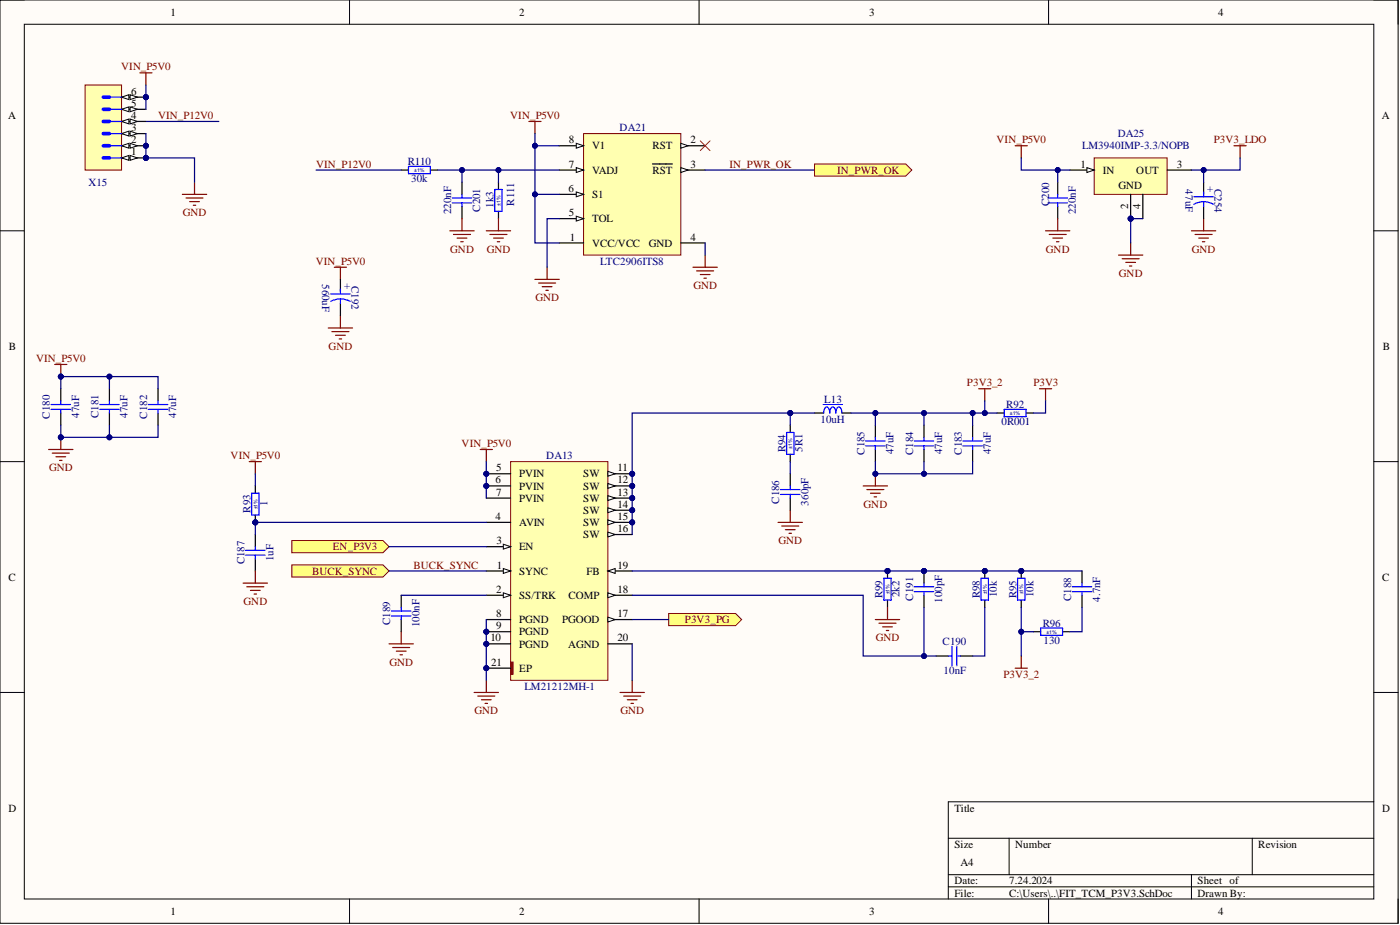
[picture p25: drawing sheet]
<svg xmlns="http://www.w3.org/2000/svg" width="292mm" height="193mm" viewBox="0 0 292 193" stroke-linecap="round" stroke-linejoin="round" font-family="sans-serif">
<defs><g id="words">
<g font-size="2.3">
<text x="35.6" y="3.3">1</text>
<text x="108.3" y="3.3">2</text>
<text x="181.4" y="3.3">3</text>
<text x="254.2" y="3.3">4</text>
<text x="27.4" y="22.3">5</text>
<text x="27.4" y="19.8">6</text>
<text x="1.7" y="24.8">A</text>
<text x="27.4" y="29.9">2</text>
<text x="27.4" y="27.4">3</text>
<text x="27.4" y="24.8">4</text>
<text x="118.7" y="29.9">8</text>
<text x="144.1" y="29.9">2</text>
<text x="288.3" y="24.8">A</text>
<text x="27.4" y="32.4">1</text>
<text x="118.7" y="35">7</text>
<text x="123.5" y="31.2">V1</text>
<text x="136.1" y="31.2">RST</text>
<text x="144.1" y="35">3</text>
<text x="225.4" y="35">1</text>
<text x="245.5" y="35">3</text>
<text x="118.6" y="40">6</text>
<text x="123.5" y="41.3">S1</text>
<text x="123.5" y="36.2">VADJ</text>
<text x="136.1" y="36.2">RST</text>
<text x="230.1" y="36.2">IN</text>
<text x="233.4" y="39.5">GND</text>
<text x="237.1" y="36.2">OUT</text>
<text x="118.7" y="45.1">5</text>
<text x="123.5" y="46.4">TOL</text>
<text x="235.4" y="43.6" transform="rotate(-90 235.4 43.6)">2</text>
<text x="237.9" y="43.7" transform="rotate(-90 237.9 43.7)">4</text>
<text x="118.9" y="50.2">1</text>
<text x="123.5" y="51.4">VCC/VCC</text>
<text x="135.4" y="51.4">GND</text>
<text x="144.1" y="50.2">4</text>
<text x="1.9" y="73">B</text>
<text x="288.5" y="73">B</text>
<text x="103.4" y="100.9">6</text>
<text x="103.5" y="98.3">5</text>
<text x="108.3" y="99.6">PVIN</text>
<text x="121.7" y="99.6">SW</text>
<text x="128.9" y="100.9">12</text>
<text x="128.9" y="98.3">11</text>
<text x="103.5" y="103.4">7</text>
<text x="108.3" y="102.1">PVIN</text>
<text x="108.3" y="104.7">PVIN</text>
<text x="121.7" y="102.1">SW</text>
<text x="121.7" y="104.7">SW</text>
<text x="121.7" y="107.2">SW</text>
<text x="128.9" y="103.4">13</text>
<text x="128.9" y="105.9">14</text>
<text x="103.4" y="108.5">4</text>
<text x="103.6" y="113.5">3</text>
<text x="108.3" y="109.7">AVIN</text>
<text x="121.7" y="109.7">SW</text>
<text x="121.7" y="112.3">SW</text>
<text x="128.9" y="108.5">15</text>
<text x="128.9" y="111">16</text>
<text x="103.7" y="118.6">1</text>
<text x="108.3" y="114.8">EN</text>
<text x="108.3" y="119.9">SYNC</text>
<text x="122.3" y="119.9">FB</text>
<text x="128.9" y="118.6">19</text>
<text x="1.8" y="121.1">C</text>
<text x="103.5" y="123.7">2</text>
<text x="108.3" y="124.9">SS/TRK</text>
<text x="118.6" y="124.9">COMP</text>
<text x="128.9" y="123.7">18</text>
<text x="288.4" y="121.1">C</text>
<text x="103.5" y="131.3">9</text>
<text x="103.5" y="128.7">8</text>
<text x="108.3" y="130">PGND</text>
<text x="117.3" y="130">PGOOD</text>
<text x="128.9" y="128.7">17</text>
<text x="102.3" y="133.8">10</text>
<text x="108.3" y="132.5">PGND</text>
<text x="108.3" y="135.1">PGND</text>
<text x="118.5" y="135.1">AGND</text>
<text x="128.9" y="133.8">20</text>
<text x="102.5" y="138.9">21</text>
<text x="108.3" y="140.1">EP</text>
<text x="1.8" y="169.3">D</text>
<text x="199.1" y="169.3">Title</text>
<text x="288.4" y="169.3">D</text>
<text x="199.1" y="176.9">Size</text>
<text x="211.8" y="176.9">Number</text>
<text x="262.5" y="176.9">Revision</text>
<text x="199.1" y="184.5">Date:</text>
<text x="200.4" y="180.7">A4</text>
<text x="210.5" y="184.5">7.24.2024</text>
<text x="249.9" y="184.5">Sheet of</text>
<text x="35.6" y="190.8">1</text>
<text x="108.3" y="190.8">2</text>
<text x="181.4" y="190.8">3</text>
<text x="199.1" y="187">File:</text>
<text x="210.5" y="187">C:\Users\..\FIT_TCM_P3V3.SchDoc</text>
<text x="249.9" y="187">Drawn By:</text>
<text x="254.2" y="190.8">4</text>
</g>
<g font-size="2.3" fill="#800000">
<text x="25.3" y="14.7">VIN_P5V0</text>
<text x="33" y="24.8">VIN_P12V0</text>
<text x="106.5" y="24.8">VIN_P5V0</text>
<text x="207.9" y="29.9">VIN_P5V0</text>
<text x="253.2" y="29.9">P3V3_LDO</text>
<text x="66" y="35">VIN_P12V0</text>
<text x="152.2" y="35">IN_PWR_OK</text>
<text x="174.7" y="36.2">IN_PWR_OK</text>
<text x="38.1" y="45.1">GND</text>
<text x="93.9" y="52.7">GND</text>
<text x="101.5" y="52.7">GND</text>
<text x="218.2" y="52.7">GND</text>
<text x="248.7" y="52.7">GND</text>
<text x="65.9" y="55.2">VIN_P5V0</text>
<text x="233.5" y="57.8">GND</text>
<text x="111.7" y="62.8">GND</text>
<text x="144.7" y="60.3">GND</text>
<text x="7.5" y="75.5">VIN_P5V0</text>
<text x="68.6" y="73">GND</text>
<text x="201.7" y="80.6">P3V3_2</text>
<text x="215.6" y="80.6">P3V3</text>
<text x="48.1" y="95.8">VIN_P5V0</text>
<text x="96.3" y="93.3">VIN_P5V0</text>
<text x="10.2" y="98.3">GND</text>
<text x="180.2" y="105.9">GND</text>
<text x="162.4" y="113.5">GND</text>
<text x="65.1" y="119.9">BUCK_SYNC</text>
<text x="69.4" y="114.8">EN_P3V3</text>
<text x="86.2" y="118.6">BUCK_SYNC</text>
<text x="50.8" y="126.2">GND</text>
<text x="142.9" y="130">P3V3_PG</text>
<text x="182.7" y="133.8">GND</text>
<text x="81.3" y="138.9">GND</text>
<text x="209.4" y="141.4">P3V3_2</text>
<text x="99" y="149">GND</text>
<text x="129.5" y="149">GND</text>
</g>
<g font-size="2.3" fill="#000080">
<text x="129.3" y="27.4">DA21</text>
<text x="233.2" y="28.6">DA25</text>
<text x="85.1" y="34.5">R110</text>
<text x="225.8" y="31.2">LM3940IMP-3.3/NOPB</text>
<text x="18.4" y="38.8">X15</text>
<text x="85.8" y="38">30k</text>
<text x="247.3" y="39.5" transform="rotate(90 247.3 39.5)">47uF</text>
<text x="251.9" y="40">+</text>
<text x="253.4" y="39.4" transform="rotate(90 253.4 39.4)">C254</text>
<text x="94.1" y="44.7" transform="rotate(-90 94.1 44.7)">220nF</text>
<text x="100.2" y="44.2" transform="rotate(-90 100.2 44.2)">C201</text>
<text x="103" y="43.4" transform="rotate(-90 103 43.4)">1k3</text>
<text x="107.3" y="42.9" transform="rotate(-90 107.3 42.9)">R111</text>
<text x="218.9" y="43" transform="rotate(-90 218.9 43)">C200</text>
<text x="224.5" y="44.7" transform="rotate(-90 224.5 44.7)">220nF</text>
<text x="67.2" y="59.2" transform="rotate(90 67.2 59.2)">560uF</text>
<text x="73.3" y="59.6" transform="rotate(90 73.3 59.6)">C192</text>
<text x="125.2" y="55.2">LTC2906ITS8</text>
<text x="71.8" y="60.3">+</text>
<text x="10.4" y="87.3" transform="rotate(-90 10.4 87.3)">C180</text>
<text x="16.5" y="87.2" transform="rotate(-90 16.5 87.2)">47uF</text>
<text x="20.5" y="87.3" transform="rotate(-90 20.5 87.3)">C181</text>
<text x="26.6" y="87.2" transform="rotate(-90 26.6 87.2)">47uF</text>
<text x="30.7" y="87.3" transform="rotate(-90 30.7 87.3)">C182</text>
<text x="36.8" y="87.2" transform="rotate(-90 36.8 87.2)">47uF</text>
<text x="171.2" y="88.2">10uH</text>
<text x="172" y="84.1">L13</text>
<text x="208.9" y="88.7">0R001</text>
<text x="209.9" y="85.2">R92</text>
<text x="114" y="95.8">DA13</text>
<text x="163.9" y="94.4" transform="rotate(-90 163.9 94.4)">R94</text>
<text x="167.4" y="94.3" transform="rotate(-90 167.4 94.3)">5R1</text>
<text x="180.4" y="94.9" transform="rotate(-90 180.4 94.9)">C185</text>
<text x="186.4" y="94.8" transform="rotate(-90 186.4 94.8)">47uF</text>
<text x="190.5" y="95" transform="rotate(-90 190.5 95)">C184</text>
<text x="196.6" y="94.8" transform="rotate(-90 196.6 94.8)">47uF</text>
<text x="200.6" y="94.9" transform="rotate(-90 200.6 94.9)">C183</text>
<text x="206.7" y="94.8" transform="rotate(-90 206.7 94.8)">47uF</text>
<text x="52.3" y="106.9" transform="rotate(-90 52.3 106.9)">R93</text>
<text x="55.8" y="105.6" transform="rotate(-90 55.8 105.6)">1</text>
<text x="162.6" y="105.1" transform="rotate(-90 162.6 105.1)">C186</text>
<text x="168.7" y="105.5" transform="rotate(-90 168.7 105.5)">360pF</text>
<text x="51" y="117.8" transform="rotate(-90 51 117.8)">C187</text>
<text x="57.1" y="117.1" transform="rotate(-90 57.1 117.1)">1uF</text>
<text x="184.2" y="124.8" transform="rotate(-90 184.2 124.8)">R99</text>
<text x="187.7" y="124.6" transform="rotate(-90 187.7 124.6)">2k2</text>
<text x="190.5" y="125.3" transform="rotate(-90 190.5 125.3)">C191</text>
<text x="196.6" y="125.8" transform="rotate(-90 196.6 125.8)">100pF</text>
<text x="204.5" y="124.8" transform="rotate(-90 204.5 124.8)">R98</text>
<text x="208" y="124.6" transform="rotate(-90 208 124.6)">10k</text>
<text x="212.1" y="124.8" transform="rotate(-90 212.1 124.8)">R95</text>
<text x="215.6" y="124.6" transform="rotate(-90 215.6 124.6)">10k</text>
<text x="223.5" y="125.4" transform="rotate(-90 223.5 125.4)">C188</text>
<text x="229.6" y="125.5" transform="rotate(-90 229.6 125.5)">4.7nF</text>
<text x="81.4" y="130.4" transform="rotate(-90 81.4 130.4)">C189</text>
<text x="87.5" y="130.9" transform="rotate(-90 87.5 130.9)">100nF</text>
<text x="217.6" y="130.8">R96</text>
<text x="196.7" y="134.6">C190</text>
<text x="217.7" y="134.3">130</text>
<text x="109.4" y="144">LM21212MH-1</text>
<text x="196.8" y="140.7">10nF</text>
</g>
<g font-size="1.1" fill="#000080">
<text x="86.4" y="35.9">±1%</text>
<text x="104.4" y="42.9" transform="rotate(-90 104.4 42.9)">±1%</text>
<text x="210.7" y="86.6">±1%</text>
<text x="165.3" y="93.6" transform="rotate(-90 165.3 93.6)">±1%</text>
<text x="53.7" y="106.3" transform="rotate(-90 53.7 106.3)">±1%</text>
<text x="185.6" y="124" transform="rotate(-90 185.6 124)">±1%</text>
<text x="205.9" y="124" transform="rotate(-90 205.9 124)">±1%</text>
<text x="213.5" y="124" transform="rotate(-90 213.5 124)">±1%</text>
<text x="218.3" y="132.2">±1%</text>
</g>
</g></defs>
<path d="M0 0h291.7v192.6h-291.7z" fill-rule="evenodd" fill="#fffcf8"/>
<path d="M0 0h291.7v192.6h-291.7z" fill="none" stroke="#000" stroke-width=".21"/>
<path d="M5.1 5.1h281.5v182.4h-281.5z" fill-rule="evenodd" fill="#fffcf8"/>
<g fill="none" stroke="#000" stroke-width=".21">
<path d="M0 0h5.1M72.9 0v5.1M145.9 0v5.1M218.8 0v5.1M286.6 0h5.1v5.1M5.1 5.1h281.5v182.4h-281.5zM0 48.1h5.1M286.6 48.1h5.1M0 96.3h5.1M286.6 96.3h5.1M0 144.5h5.1M286.6 144.5h5.1"/>
<path d="M197.9 174.9h88.7M210.5 174.9v7.6M261.3 174.9v7.6M286.6 167.3h-88.7v20.2M72.9 187.5v5.1M145.9 187.5v5.1M197.9 182.5h88.7M197.9 185h88.7M218.8 187.5v5.1M248.6 182.5v5M291.7 187.5v5.1"/>
</g>
<path d="M96.4 38v2.5M220.7 38v2.5M96.4 43.1v2.5M220.7 43.1v2.5M53.3 111.5v2.5M53.3 116.6v2.5" fill="none" stroke="#000" stroke-width=".25"/>
<path d="M94.4 41.3h4M94.4 42.3h4M96.4 40.5v.8M96.4 42.3v.8M218.7 41.3h4M218.7 42.3h4M220.7 40.5v.8M220.7 42.3v.8M51.2 114.8h4.1M51.2 115.8h4.1M53.3 114v.8M53.3 115.8v.8" fill="none" stroke="#00f" stroke-width=".25"/>
<circle cx="192.8" cy="119.1" r=".51" fill="#000080"/>
<circle cx="192.8" cy="119.1" r=".51" fill="none" stroke="#000080" stroke-width=".21"/>
<path d="M192.8 119.1v2.5M192.8 124.2v2.5" fill="none" stroke="#000" stroke-width=".25"/>
<circle cx="192.8" cy="119.1" r=".51" fill="#000080"/>
<circle cx="192.8" cy="119.1" r=".51" fill="none" stroke="#000080" stroke-width=".21"/>
<g fill="none" stroke="#00f" stroke-width=".25">
<path d="M10.7 84.4h4M10.7 85.4h4M12.7 83.6v.8M12.7 85.4v.8M20.8 84.4h4.1M20.8 85.4h4.1M22.8 83.6v.8M22.8 85.4v.8M30.9 84.4h4.1M30.9 85.4h4.1M33 83.6v.8M33 85.4v.8"/>
<path d="M180.6 92h4.1M180.6 93h4.1M182.6 91.2v.8M182.6 93v.8M190.8 92h4M190.8 93h4M192.8 91.2v.8M192.8 93v.8M200.9 92h4.1M200.9 93h4.1M202.9 91.2v.8M202.9 93v.8"/>
<path d="M81.7 127.5h4M81.7 128.5h4M83.7 126.7v.8M83.7 128.5v.8M190.8 122.4h4M190.8 123.4h4M192.8 121.6v.8M192.8 123.4v.8M197.9 136.9h.7M198.6 134.8v4.1M199.6 134.8v4.1M199.6 136.9h.8"/>
</g>
<g fill="none" stroke="#000" stroke-width=".25">
<path d="M12.7 81.1v2.5M12.7 86.2v2.5M22.8 81.1v2.5M22.8 86.2v2.5M33 81.1v2.5M33 86.2v2.5M182.6 88.7v2.5M182.6 93.8v2.5M192.8 88.7v2.5M192.8 93.8v2.5M202.9 88.7v2.5M202.9 93.8v2.5"/>
<path d="M83.7 124.2v2.5M83.7 129.3v2.5M195.3 136.9h2.6M200.4 136.9h2.5"/>
</g>
<circle cx="235.9" cy="45.6" r=".51" fill="#000080"/>
<circle cx="235.9" cy="45.6" r=".51" fill="none" stroke="#000080" stroke-width=".21"/>
<path d="M228.3 32.9h15.2v7.6h-15.2z" fill-rule="evenodd" fill="#ffffb0"/>
<path d="M228.3 32.9h15.2v7.6h-15.2z" fill="none" stroke="#800000" stroke-width=".21"/>
<path d="M223.2 35.5h5.1" fill="none" stroke="#000" stroke-width=".25"/>
<path d="M226.8 35l1.5 .5-1.5 .5z" fill="#f8fcff"/>
<path d="M226.8 35l1.5 .5-1.5 .5z" fill="none" stroke="#000" stroke-width=".21"/>
<path d="M235.9 40.5v5.1" fill="none" stroke="#000" stroke-width=".25"/>
<circle cx="235.9" cy="45.6" r=".51" fill="#000080"/>
<circle cx="235.9" cy="45.6" r=".51" fill="none" stroke="#000080" stroke-width=".21"/>
<path d="M104 38v1.5M243.5 35.5h5.1M104 44.1v1.5M238.4 40.5v5.1" fill="none" stroke="#000" stroke-width=".25"/>
<path d="M103.2 39.5h1.6v4.6h-1.6z" fill="none" stroke="#00f" stroke-width=".25"/>
<circle cx="213.1" cy="119.1" r=".51" fill="#000080"/>
<circle cx="213.1" cy="119.1" r=".51" fill="none" stroke="#000080" stroke-width=".21"/>
<path d="M213.1 119.1v1.5M213.1 125.2v1.5" fill="none" stroke="#000" stroke-width=".25"/>
<circle cx="213.1" cy="119.1" r=".51" fill="#000080"/>
<circle cx="213.1" cy="119.1" r=".51" fill="none" stroke="#000080" stroke-width=".21"/>
<path d="M212.3 120.6h1.5v4.6h-1.5z" fill="none" stroke="#00f" stroke-width=".25"/>
<circle cx="205.5" cy="119.1" r=".51" fill="#000080"/>
<circle cx="205.5" cy="119.1" r=".51" fill="none" stroke="#000080" stroke-width=".21"/>
<path d="M205.5 119.1v1.5M205.5 125.2v1.5" fill="none" stroke="#000" stroke-width=".25"/>
<circle cx="205.5" cy="119.1" r=".51" fill="#000080"/>
<circle cx="205.5" cy="119.1" r=".51" fill="none" stroke="#000080" stroke-width=".21"/>
<path d="M204.7 120.6h1.5v4.6h-1.5zM217.1 131h4.6v1.5h-4.6z" fill="none" stroke="#00f" stroke-width=".25"/>
<path d="M215.6 131.8h1.5M221.7 131.8h1.5" fill="none" stroke="#000" stroke-width=".25"/>
<circle cx="185.2" cy="119.1" r=".51" fill="#000080"/>
<circle cx="185.2" cy="119.1" r=".51" fill="none" stroke="#000080" stroke-width=".21"/>
<path d="M185.2 119.1v1.5M185.2 125.2v1.5" fill="none" stroke="#000" stroke-width=".25"/>
<circle cx="185.2" cy="119.1" r=".51" fill="#000080"/>
<circle cx="185.2" cy="119.1" r=".51" fill="none" stroke="#000080" stroke-width=".21"/>
<path d="M85.2 34.7h4.6v1.5h-4.6zM209.5 85.4h4.6v1.5h-4.6zM184.4 120.6h1.5v4.6h-1.5zM223.7 122.4h4.1M223.7 123.4h4.1M225.8 121.6v.8M225.8 123.4v.8" fill="none" stroke="#00f" stroke-width=".25"/>
<path d="M83.7 35.5h1.5M89.8 35.5h1.5M208 86.2h1.5M214.1 86.2h1.5M225.8 119.1v2.5M225.8 124.2v2.5" fill="none" stroke="#000" stroke-width=".25"/>
<g fill="none" stroke="#800000" stroke-width=".25">
<path d="M29.2 15.2h2.5M30.4 15.2v2.5M40.6 38v2.5M211.8 30.4h2.5M213.1 30.4v2.5M257.5 30.4h2.5M258.7 30.4v2.5M38 40.5h5.1M38.8 41.3h3.6M39.6 42.1h2M40.3 42.8h.5M69.8 55.8h2.5"/>
<path d="M71 55.8v2.5M93.9 48.1h5M94.6 48.9h3.6M95.4 49.7h2M96.1 50.4h.5M96.4 45.6v2.5M101.5 48.1h5M102.2 48.9h3.6M103 49.7h2M103.7 50.4h.6M104 45.6v2.5M218.1 48.1h5.1"/>
<path d="M218.9 48.9h3.6M219.7 49.7h2M220.4 50.4h.5M220.7 45.6v2.5M233.4 53.2h5M234.1 54h3.6M234.9 54.7h2M235.7 55.5h.5M235.9 50.7v2.5M248.6 48.1h5.1M249.3 48.9h3.6M250.1 49.7h2"/>
<path d="M250.9 50.4h.5M251.1 45.6v2.5M11.4 76h2.6M12.7 76v2.6M68.5 68.4h5.1M69.2 69.2h3.6M70 69.9h2M70.8 70.7h.5M71 65.9v2.5M52 96.3h2.5M53.3 96.3v2.5M53.3 119.1v2.5"/>
<path d="M50.7 121.6h5.1M51.5 122.4h3.5M52.3 123.2h2M53 123.9h.5M81.2 134.3h5M81.9 135.1h3.6M82.7 135.8h2M83.5 136.6h.5M83.7 131.8v2.5"/>
</g>
<circle cx="12.7" cy="78.6" r=".51" fill="#000080"/>
<circle cx="12.7" cy="78.6" r=".51" fill="none" stroke="#000080" stroke-width=".21"/>
<path d="M10.1 93.8h5.1M10.9 94.5h3.6M11.7 95.3h2M12.4 96h.5M12.7 91.2v2.6" fill="none" stroke="#800000" stroke-width=".25"/>
<circle cx="12.7" cy="91.2" r=".51" fill="#000080"/>
<circle cx="12.7" cy="91.2" r=".51" fill="none" stroke="#000080" stroke-width=".21"/>
<g fill="none" stroke="#800000" stroke-width=".25">
<path d="M182.6 98.8v2.6M204.2 81.1h2.5M205.5 81.1v2.5M162.3 109h5.1M163.1 109.7h3.6M163.9 110.5h2M164.6 111.3h.5M164.9 106.4v2.6M180.1 101.4h5.1M180.9 102.1h3.5M181.6 102.9h2M182.4 103.7h.5"/>
<path d="M182.6 129.3h5.1M183.4 130h3.5M184.2 130.8h2M184.9 131.5h.5M185.2 126.7v2.6M211.8 139.4h2.5M213.1 136.9v2.5"/>
</g>
<circle cx="182.6" cy="98.8" r=".51" fill="#000080"/>
<circle cx="182.6" cy="98.8" r=".51" fill="none" stroke="#000080" stroke-width=".21"/>
<path d="M216.9 81.1h2.5M218.1 81.1v2.5" fill="none" stroke="#800000" stroke-width=".25"/>
<circle cx="30.4" cy="32.9" r=".51" fill="#000080"/>
<circle cx="30.4" cy="32.9" r=".51" fill="none" stroke="#000080" stroke-width=".21"/>
<circle cx="30.4" cy="30.4" r=".51" fill="#000080"/>
<circle cx="30.4" cy="30.4" r=".51" fill="none" stroke="#000080" stroke-width=".21"/>
<circle cx="30.4" cy="20.3" r=".51" fill="#000080"/>
<circle cx="30.4" cy="20.3" r=".51" fill="none" stroke="#000080" stroke-width=".21"/>
<path d="M17.8 17.7h7.6v17.8h-7.6z" fill-rule="evenodd" fill="#ffffb0"/>
<path d="M17.8 17.7h7.6v17.8h-7.6z" fill="none" stroke="#800000" stroke-width=".21"/>
<path d="M25.4 32.9h5" fill="none" stroke="#000" stroke-width=".25"/>
<path d="M25.4 32.9l1.5-.5v1z" fill="#f8fcff"/>
<path d="M25.4 32.9l1.5-.5v1z" fill="none" stroke="#000" stroke-width=".21"/>
<path d="M27.1 32.4l1.6 .5-1.6 .5z" fill="#f8fcff"/>
<path d="M27.1 32.4l1.6 .5-1.6 .5z" fill="none" stroke="#000" stroke-width=".21"/>
<circle cx="30.4" cy="32.9" r=".51" fill="#000080"/>
<circle cx="30.4" cy="32.9" r=".51" fill="none" stroke="#000080" stroke-width=".21"/>
<path d="M25.4 30.4h5" fill="none" stroke="#000" stroke-width=".25"/>
<path d="M25.4 30.4l1.5-.5v1z" fill="#f8fcff"/>
<path d="M25.4 30.4l1.5-.5v1z" fill="none" stroke="#000" stroke-width=".21"/>
<path d="M27.1 29.9l1.6 .5-1.6 .5z" fill="#f8fcff"/>
<path d="M27.1 29.9l1.6 .5-1.6 .5z" fill="none" stroke="#000" stroke-width=".21"/>
<circle cx="30.4" cy="30.4" r=".51" fill="#000080"/>
<circle cx="30.4" cy="30.4" r=".51" fill="none" stroke="#000080" stroke-width=".21"/>
<path d="M25.4 27.9h5" fill="none" stroke="#000" stroke-width=".25"/>
<path d="M25.4 27.9l1.5-.5v1z" fill="#f8fcff"/>
<path d="M25.4 27.9l1.5-.5v1z" fill="none" stroke="#000" stroke-width=".21"/>
<path d="M27.1 27.4l1.6 .5-1.6 .5z" fill="#f8fcff"/>
<path d="M27.1 27.4l1.6 .5-1.6 .5z" fill="none" stroke="#000" stroke-width=".21"/>
<path d="M25.4 25.3h5" fill="none" stroke="#000" stroke-width=".25"/>
<path d="M25.4 25.3l1.5-.5v1z" fill="#f8fcff"/>
<path d="M25.4 25.3l1.5-.5v1z" fill="none" stroke="#000" stroke-width=".21"/>
<path d="M27.1 24.8l1.6 .5-1.6 .5z" fill="#f8fcff"/>
<path d="M27.1 24.8l1.6 .5-1.6 .5z" fill="none" stroke="#000" stroke-width=".21"/>
<path d="M25.4 22.8h5" fill="none" stroke="#000" stroke-width=".25"/>
<path d="M25.4 22.8l1.5-.5v1z" fill="#f8fcff"/>
<path d="M25.4 22.8l1.5-.5v1z" fill="none" stroke="#000" stroke-width=".21"/>
<path d="M27.1 22.3l1.6 .5-1.6 .5z" fill="#f8fcff"/>
<path d="M27.1 22.3l1.6 .5-1.6 .5z" fill="none" stroke="#000" stroke-width=".21"/>
<path d="M25.4 20.3h5" fill="none" stroke="#000" stroke-width=".25"/>
<path d="M25.4 20.3l1.5-.5v1z" fill="#f8fcff"/>
<path d="M25.4 20.3l1.5-.5v1z" fill="none" stroke="#000" stroke-width=".21"/>
<path d="M27.1 19.8l1.6 .5-1.6 .5z" fill="#f8fcff"/>
<path d="M27.1 19.8l1.6 .5-1.6 .5z" fill="none" stroke="#000" stroke-width=".21"/>
<circle cx="30.4" cy="20.3" r=".51" fill="#000080"/>
<circle cx="30.4" cy="20.3" r=".51" fill="none" stroke="#000080" stroke-width=".21"/>
<path d="M22.8 32.9h2.6M22.8 30.4h2.6M22.8 27.9h2.6M22.8 22.8h2.6M22.8 25.3h2.6M22.8 20.3h2.6M69 61.3h4.1M71 62.3l.9 .1 1.2 .5M71 62.3l-.8 .1-1.2 .5M71 60.3v1M71 62.3v1.1" fill="none" stroke="#00f" stroke-width=".25"/>
<path d="M21.6 32.9h1.2M21.6 30.4h1.2M21.6 27.9h1.2M21.6 25.3h1.2M21.6 22.8h1.2M21.6 20.3h1.2" fill="none" stroke="#00f" stroke-width=".76"/>
<path d="M71 58.3v2.5M71 63.4v2.5" fill="none" stroke="#000" stroke-width=".25"/>
<path d="M121.8 27.9h20.2v25.3h-20.2z" fill-rule="evenodd" fill="#ffffb0"/>
<path d="M121.8 27.9h20.2v25.3h-20.2z" fill="none" stroke="#800000" stroke-width=".21"/>
<path d="M142 30.4h5.1M116.7 50.7h5.1" fill="none" stroke="#000" stroke-width=".25"/>
<path d="M142 29.9l1.6 .5-1.6 .5z" fill="#f8fcff"/>
<path d="M142 29.9l1.6 .5-1.6 .5z" fill="none" stroke="#000" stroke-width=".21"/>
<path d="M142 35.5h5.1" fill="none" stroke="#000" stroke-width=".25"/>
<path d="M142 35l1.6 .5-1.6 .5z" fill="#f8fcff"/>
<path d="M142 35l1.6 .5-1.6 .5z" fill="none" stroke="#000" stroke-width=".21"/>
<path d="M136.1 34.2h4.2M116.7 45.6h5.1M142 50.7h5.1" fill="none" stroke="#000" stroke-width=".25"/>
<path d="M120.2 45.1l1.6 .5-1.6 .5z" fill="#f8fcff"/>
<path d="M120.2 45.1l1.6 .5-1.6 .5z" fill="none" stroke="#000" stroke-width=".21"/>
<path d="M116.7 40.5h5.1" fill="none" stroke="#000" stroke-width=".25"/>
<path d="M120.2 40l1.6 .5-1.6 .6z" fill="#f8fcff"/>
<path d="M120.2 40l1.6 .5-1.6 .6z" fill="none" stroke="#000" stroke-width=".21"/>
<path d="M116.7 35.5h5.1" fill="none" stroke="#000" stroke-width=".25"/>
<path d="M120.2 35l1.6 .5-1.6 .5z" fill="#f8fcff"/>
<path d="M120.2 35l1.6 .5-1.6 .5z" fill="none" stroke="#000" stroke-width=".21"/>
<path d="M116.7 30.4h5.1" fill="none" stroke="#000" stroke-width=".25"/>
<path d="M120.2 29.9l1.6 .5-1.6 .5z" fill="#f8fcff"/>
<path d="M120.2 29.9l1.6 .5-1.6 .5z" fill="none" stroke="#000" stroke-width=".21"/>
<path d="M146.1 29.4l2 2M148.1 29.4l-2 2" fill="none" stroke="#f00" stroke-width=".21"/>
<path d="M110.3 25.3h2.6M111.6 25.3v2.6M111.6 58.3h5.1M112.4 59h3.5M113.1 59.8h2.1M114.1 55.8v2.5M144.6 55.8h5.1M145.3 56.5h3.6M146.1 57.3h2M146.9 58h.5M147.1 53.2v2.6M113.9 60.6h.5" fill="none" stroke="#800000" stroke-width=".25"/>
<circle cx="53.3" cy="109" r=".51" fill="#000080"/>
<circle cx="53.3" cy="109" r=".51" fill="none" stroke="#000080" stroke-width=".21"/>
<path d="M53.3 107.5v1.5" fill="none" stroke="#000" stroke-width=".25"/>
<circle cx="53.3" cy="109" r=".51" fill="#000080"/>
<circle cx="53.3" cy="109" r=".51" fill="none" stroke="#000080" stroke-width=".21"/>
<path d="M164.9 88.7v1.5M164.9 94.8v1.5M164.9 98.8v2.6M170 86.2h1.9M175.7 86.2h1.9M53.3 101.4v1.5M164.9 103.9v2.5" fill="none" stroke="#000" stroke-width=".25"/>
<path d="M164.1 90.2h1.5v4.6h-1.5zM171.9 86.2a1.14 1.14 0 0 1 .6-1.3 1.13 1.13 0 0 1 .6 1.3 1.14 1.14 0 0 1 .7-1.3 1.13 1.13 0 0 1 .6 1.3 1.14 1.14 0 0 1 .6-1.3 1.13 1.13 0 0 1 .7 1.3M52.5 102.9h1.5v4.6h-1.5zM162.8 102.1h4.1M162.8 103.1h4.1M164.9 101.4v.7M164.9 103.1v.8" fill="none" stroke="#00f" stroke-width=".25"/>
<path d="M171.7 84.4h4.1" fill="none" stroke="#00f" stroke-width=".21"/>
<circle cx="101.5" cy="98.8" r=".51" fill="#000080"/>
<circle cx="101.5" cy="98.8" r=".51" fill="none" stroke="#000080" stroke-width=".21"/>
<circle cx="131.9" cy="101.4" r=".51" fill="#000080"/>
<circle cx="131.9" cy="101.4" r=".51" fill="none" stroke="#000080" stroke-width=".21"/>
<circle cx="101.5" cy="101.4" r=".51" fill="#000080"/>
<circle cx="101.5" cy="101.4" r=".51" fill="none" stroke="#000080" stroke-width=".21"/>
<circle cx="131.9" cy="98.8" r=".51" fill="#000080"/>
<circle cx="131.9" cy="98.8" r=".51" fill="none" stroke="#000080" stroke-width=".21"/>
<circle cx="101.5" cy="131.8" r=".51" fill="#000080"/>
<circle cx="101.5" cy="131.8" r=".51" fill="none" stroke="#000080" stroke-width=".21"/>
<circle cx="101.5" cy="134.3" r=".51" fill="#000080"/>
<circle cx="101.5" cy="134.3" r=".51" fill="none" stroke="#000080" stroke-width=".21"/>
<circle cx="131.9" cy="103.9" r=".51" fill="#000080"/>
<circle cx="131.9" cy="103.9" r=".51" fill="none" stroke="#000080" stroke-width=".21"/>
<circle cx="131.9" cy="106.4" r=".51" fill="#000080"/>
<circle cx="131.9" cy="106.4" r=".51" fill="none" stroke="#000080" stroke-width=".21"/>
<circle cx="131.9" cy="109" r=".51" fill="#000080"/>
<circle cx="131.9" cy="109" r=".51" fill="none" stroke="#000080" stroke-width=".21"/>
<circle cx="101.5" cy="139.4" r=".51" fill="#000080"/>
<circle cx="101.5" cy="139.4" r=".51" fill="none" stroke="#000080" stroke-width=".21"/>
<path d="M106.5 96.3h20.3v45.6h-20.3z" fill-rule="evenodd" fill="#ffffb0"/>
<path d="M106.5 96.3h20.3v45.6h-20.3z" fill="none" stroke="#800000" stroke-width=".21"/>
<path d="M101.5 98.8h5" fill="none" stroke="#000" stroke-width=".25"/>
<circle cx="101.5" cy="98.8" r=".51" fill="#000080"/>
<circle cx="101.5" cy="98.8" r=".51" fill="none" stroke="#000080" stroke-width=".21"/>
<path d="M101.5 124.2h5" fill="none" stroke="#000" stroke-width=".25"/>
<path d="M105 123.7l1.5 .5-1.5 .5z" fill="#f8fcff"/>
<path d="M105 123.7l1.5 .5-1.5 .5z" fill="none" stroke="#000" stroke-width=".21"/>
<path d="M126.8 101.4h5.1" fill="none" stroke="#000" stroke-width=".25"/>
<path d="M126.8 100.9l1.6 .5-1.6 .5z" fill="#f8fcff"/>
<path d="M126.8 100.9l1.6 .5-1.6 .5z" fill="none" stroke="#000" stroke-width=".21"/>
<circle cx="131.9" cy="101.4" r=".51" fill="#000080"/>
<circle cx="131.9" cy="101.4" r=".51" fill="none" stroke="#000080" stroke-width=".21"/>
<path d="M101.5 101.4h5" fill="none" stroke="#000" stroke-width=".25"/>
<circle cx="101.5" cy="101.4" r=".51" fill="#000080"/>
<circle cx="101.5" cy="101.4" r=".51" fill="none" stroke="#000080" stroke-width=".21"/>
<path d="M126.8 98.8h5.1M101.5 109h5" fill="none" stroke="#000" stroke-width=".25"/>
<path d="M126.8 98.3l1.6 .5-1.6 .5z" fill="#f8fcff"/>
<path d="M126.8 98.3l1.6 .5-1.6 .5z" fill="none" stroke="#000" stroke-width=".21"/>
<circle cx="131.9" cy="98.8" r=".51" fill="#000080"/>
<circle cx="131.9" cy="98.8" r=".51" fill="none" stroke="#000080" stroke-width=".21"/>
<path d="M101.5 114h5" fill="none" stroke="#000" stroke-width=".25"/>
<path d="M105 113.5l1.5 .5-1.5 .6z" fill="#f8fcff"/>
<path d="M105 113.5l1.5 .5-1.5 .6z" fill="none" stroke="#000" stroke-width=".21"/>
<path d="M101.5 131.8h5" fill="none" stroke="#000" stroke-width=".25"/>
<circle cx="101.5" cy="131.8" r=".51" fill="#000080"/>
<circle cx="101.5" cy="131.8" r=".51" fill="none" stroke="#000080" stroke-width=".21"/>
<path d="M101.5 134.3h5" fill="none" stroke="#000" stroke-width=".25"/>
<circle cx="101.5" cy="134.3" r=".51" fill="#000080"/>
<circle cx="101.5" cy="134.3" r=".51" fill="none" stroke="#000080" stroke-width=".21"/>
<path d="M126.8 103.9h5.1" fill="none" stroke="#000" stroke-width=".25"/>
<path d="M126.8 103.4l1.6 .5-1.6 .5z" fill="#f8fcff"/>
<path d="M126.8 103.4l1.6 .5-1.6 .5z" fill="none" stroke="#000" stroke-width=".21"/>
<circle cx="131.9" cy="103.9" r=".51" fill="#000080"/>
<circle cx="131.9" cy="103.9" r=".51" fill="none" stroke="#000080" stroke-width=".21"/>
<path d="M101.5 119.1h5" fill="none" stroke="#000" stroke-width=".25"/>
<path d="M105 118.6l1.5 .5-1.5 .5z" fill="#f8fcff"/>
<path d="M105 118.6l1.5 .5-1.5 .5z" fill="none" stroke="#000" stroke-width=".21"/>
<path d="M101.5 103.9h5M126.8 106.4h5.1M101.5 129.3h5" fill="none" stroke="#000" stroke-width=".25"/>
<path d="M126.8 105.9l1.6 .5-1.6 .5z" fill="#f8fcff"/>
<path d="M126.8 105.9l1.6 .5-1.6 .5z" fill="none" stroke="#000" stroke-width=".21"/>
<circle cx="131.9" cy="106.4" r=".51" fill="#000080"/>
<circle cx="131.9" cy="106.4" r=".51" fill="none" stroke="#000080" stroke-width=".21"/>
<path d="M126.8 109h5.1" fill="none" stroke="#000" stroke-width=".25"/>
<path d="M126.8 108.5l1.6 .5-1.6 .5z" fill="#f8fcff"/>
<path d="M126.8 108.5l1.6 .5-1.6 .5z" fill="none" stroke="#000" stroke-width=".21"/>
<circle cx="131.9" cy="109" r=".51" fill="#000080"/>
<circle cx="131.9" cy="109" r=".51" fill="none" stroke="#000080" stroke-width=".21"/>
<path d="M106.5 138.1h.5v2.6h-.5z" fill-rule="evenodd" fill="#800000"/>
<path d="M106.5 138.1h.5v2.6h-.5z" fill="none" stroke="#800000" stroke-width=".21"/>
<path d="M126.8 111.5h5.1" fill="none" stroke="#000" stroke-width=".25"/>
<path d="M126.8 111l1.6 .5-1.6 .5z" fill="#f8fcff"/>
<path d="M126.8 111l1.6 .5-1.6 .5z" fill="none" stroke="#000" stroke-width=".21"/>
<path d="M126.8 129.3h5.1" fill="none" stroke="#000" stroke-width=".25"/>
<path d="M126.8 128.7l1.6 .6-1.6 .5z" fill="#f8fcff"/>
<path d="M126.8 128.7l1.6 .6-1.6 .5z" fill="none" stroke="#000" stroke-width=".21"/>
<path d="M126.8 124.2h5.1" fill="none" stroke="#000" stroke-width=".25"/>
<path d="M126.8 123.7l1.6 .5-1.6 .5z" fill="#f8fcff"/>
<path d="M126.8 123.7l1.6 .5-1.6 .5z" fill="none" stroke="#000" stroke-width=".21"/>
<path d="M126.8 119.1h5.1" fill="none" stroke="#000" stroke-width=".25"/>
<path d="M126.8 119.1l1.6-.5v1z" fill="#f8fcff"/>
<path d="M126.8 119.1l1.6-.5v1z" fill="none" stroke="#000" stroke-width=".21"/>
<path d="M101.5 139.4h5M126.8 134.3h5.1" fill="none" stroke="#000" stroke-width=".25"/>
<circle cx="101.5" cy="139.4" r=".51" fill="#000080"/>
<circle cx="101.5" cy="139.4" r=".51" fill="none" stroke="#000080" stroke-width=".21"/>
<path d="M100.2 93.8h2.5M101.5 93.8v2.5M98.9 144.5h5.1M99.7 145.2h3.5M100.4 146h2.1M101.2 146.7h.5M101.5 141.9v2.6M129.4 144.5h5M130.1 145.2h3.6M130.9 146h2M131.6 146.7h.6M131.9 141.9v2.6" fill="none" stroke="#800000" stroke-width=".25"/>
<path d="M251.1 38v2.5M251.1 43.1v2.5" fill="none" stroke="#000" stroke-width=".25"/>
<path d="M249.1 41.1h4.1M251.1 42.1l.9 .1 1.2 .4M251.1 42.1l-1.2 .2-.8 .3M251.1 40v1.1M251.1 42.1v1" fill="none" stroke="#00f" stroke-width=".25"/>
<path d="M60.9 112.8h19l1.3 1.2-1.3 1.3h-19z" fill-rule="evenodd" fill="#ffff80"/>
<path d="M60.9 112.8h19l1.3 1.2-1.3 1.3h-19z" fill="none" stroke="#800000" stroke-width=".21"/>
<path d="M60.9 117.8h19l1.3 1.3-1.3 1.3h-19z" fill-rule="evenodd" fill="#ffff80"/>
<path d="M60.9 117.8h19l1.3 1.3-1.3 1.3h-19z" fill="none" stroke="#800000" stroke-width=".21"/>
<path d="M139.5 128h14l1.2 1.3-1.2 1.2h-14z" fill-rule="evenodd" fill="#ffff80"/>
<path d="M139.5 128h14l1.2 1.3-1.2 1.2h-14z" fill="none" stroke="#800000" stroke-width=".21"/>
<path d="M66 35.5h17.7M96.4 35.5v2.5" fill="none" stroke="#000080" stroke-width=".25"/>
<circle cx="96.4" cy="35.5" r=".51" fill="#000080"/>
<circle cx="96.4" cy="35.5" r=".51" fill="none" stroke="#000080" stroke-width=".21"/>
<path d="M235.9 45.6v5.1" fill="none" stroke="#000080" stroke-width=".25"/>
<circle cx="235.9" cy="45.6" r=".51" fill="#000080"/>
<circle cx="235.9" cy="45.6" r=".51" fill="none" stroke="#000080" stroke-width=".21"/>
<path d="M235.9 45.6h2.5" fill="none" stroke="#000080" stroke-width=".25"/>
<circle cx="235.9" cy="45.6" r=".51" fill="#000080"/>
<circle cx="235.9" cy="45.6" r=".51" fill="none" stroke="#000080" stroke-width=".21"/>
<path d="M220.7 35.5v2.5" fill="none" stroke="#000080" stroke-width=".25"/>
<circle cx="220.7" cy="35.5" r=".51" fill="#000080"/>
<circle cx="220.7" cy="35.5" r=".51" fill="none" stroke="#000080" stroke-width=".21"/>
<path d="M251.1 35.5v2.5" fill="none" stroke="#000080" stroke-width=".25"/>
<circle cx="251.1" cy="35.5" r=".51" fill="#000080"/>
<circle cx="251.1" cy="35.5" r=".51" fill="none" stroke="#000080" stroke-width=".21"/>
<path d="M12.7 88.7v2.5M53.3 98.8v2.6" fill="none" stroke="#000080" stroke-width=".25"/>
<circle cx="12.7" cy="91.2" r=".51" fill="#000080"/>
<circle cx="12.7" cy="91.2" r=".51" fill="none" stroke="#000080" stroke-width=".21"/>
<path d="M22.8 88.7v2.5" fill="none" stroke="#000080" stroke-width=".25"/>
<circle cx="22.8" cy="91.2" r=".51" fill="#000080"/>
<circle cx="22.8" cy="91.2" r=".51" fill="none" stroke="#000080" stroke-width=".21"/>
<path d="M12.7 78.6v2.5" fill="none" stroke="#000080" stroke-width=".25"/>
<circle cx="12.7" cy="78.6" r=".51" fill="#000080"/>
<circle cx="12.7" cy="78.6" r=".51" fill="none" stroke="#000080" stroke-width=".21"/>
<path d="M22.8 78.6v2.5" fill="none" stroke="#000080" stroke-width=".25"/>
<circle cx="22.8" cy="78.6" r=".51" fill="#000080"/>
<circle cx="22.8" cy="78.6" r=".51" fill="none" stroke="#000080" stroke-width=".21"/>
<path d="M185.2 119.1h40.6" fill="none" stroke="#000080" stroke-width=".25"/>
<circle cx="185.2" cy="119.1" r=".51" fill="#000080"/>
<circle cx="185.2" cy="119.1" r=".51" fill="none" stroke="#000080" stroke-width=".21"/>
<circle cx="192.8" cy="119.1" r=".51" fill="#000080"/>
<circle cx="192.8" cy="119.1" r=".51" fill="none" stroke="#000080" stroke-width=".21"/>
<circle cx="205.5" cy="119.1" r=".51" fill="#000080"/>
<circle cx="205.5" cy="119.1" r=".51" fill="none" stroke="#000080" stroke-width=".21"/>
<circle cx="213.1" cy="119.1" r=".51" fill="#000080"/>
<circle cx="213.1" cy="119.1" r=".51" fill="none" stroke="#000080" stroke-width=".21"/>
<path d="M192.8 136.9h2.5" fill="none" stroke="#000080" stroke-width=".25"/>
<circle cx="192.8" cy="136.9" r=".51" fill="#000080"/>
<circle cx="192.8" cy="136.9" r=".51" fill="none" stroke="#000080" stroke-width=".21"/>
<path d="M205.5 126.7v10.2h-2.6M213.1 126.7v5.1h2.5M225.8 126.7v5.1h-2.6" fill="none" stroke="#000080" stroke-width=".25"/>
<circle cx="213.1" cy="131.8" r=".51" fill="#000080"/>
<circle cx="213.1" cy="131.8" r=".51" fill="none" stroke="#000080" stroke-width=".21"/>
<path d="M213.1 131.8v5.1" fill="none" stroke="#000080" stroke-width=".25"/>
<circle cx="213.1" cy="131.8" r=".51" fill="#000080"/>
<circle cx="213.1" cy="131.8" r=".51" fill="none" stroke="#000080" stroke-width=".21"/>
<path d="M164.9 86.2v2.5M164.9 96.3v2.5" fill="none" stroke="#000080" stroke-width=".25"/>
<circle cx="164.9" cy="86.2" r=".51" fill="#000080"/>
<circle cx="164.9" cy="86.2" r=".51" fill="none" stroke="#000080" stroke-width=".21"/>
<path d="M192.8 96.3v2.5" fill="none" stroke="#000080" stroke-width=".25"/>
<circle cx="192.8" cy="98.8" r=".51" fill="#000080"/>
<circle cx="192.8" cy="98.8" r=".51" fill="none" stroke="#000080" stroke-width=".21"/>
<path d="M182.6 86.2v2.5" fill="none" stroke="#000080" stroke-width=".25"/>
<circle cx="182.6" cy="86.2" r=".51" fill="#000080"/>
<circle cx="182.6" cy="86.2" r=".51" fill="none" stroke="#000080" stroke-width=".21"/>
<path d="M192.8 86.2v2.5" fill="none" stroke="#000080" stroke-width=".25"/>
<circle cx="192.8" cy="86.2" r=".51" fill="#000080"/>
<circle cx="192.8" cy="86.2" r=".51" fill="none" stroke="#000080" stroke-width=".21"/>
<path d="M202.9 86.2v2.5" fill="none" stroke="#000080" stroke-width=".25"/>
<circle cx="202.9" cy="86.2" r=".51" fill="#000080"/>
<circle cx="202.9" cy="86.2" r=".51" fill="none" stroke="#000080" stroke-width=".21"/>
<path d="M205.5 86.2h2.5" fill="none" stroke="#000080" stroke-width=".25"/>
<circle cx="205.5" cy="86.2" r=".51" fill="#000080"/>
<circle cx="205.5" cy="86.2" r=".51" fill="none" stroke="#000080" stroke-width=".21"/>
<path d="M111.6 40.5h5.1M116.7 45.6h-2.6v10.2M147.1 50.7v2.5M218.1 83.6v2.6h-2.5" fill="none" stroke="#000080" stroke-width=".25"/>
<circle cx="111.6" cy="40.5" r=".51" fill="#000080"/>
<circle cx="111.6" cy="40.5" r=".51" fill="none" stroke="#000080" stroke-width=".21"/>
<path d="M111.6 27.9v2.5" fill="none" stroke="#000080" stroke-width=".25"/>
<circle cx="111.6" cy="30.4" r=".51" fill="#000080"/>
<circle cx="111.6" cy="30.4" r=".51" fill="none" stroke="#000080" stroke-width=".21"/>
<path d="M116.7 30.4h-5.1v20.3h5.1" fill="none" stroke="#000080" stroke-width=".25"/>
<circle cx="111.6" cy="40.5" r=".51" fill="#000080"/>
<circle cx="111.6" cy="40.5" r=".51" fill="none" stroke="#000080" stroke-width=".21"/>
<circle cx="111.6" cy="30.4" r=".51" fill="#000080"/>
<circle cx="111.6" cy="30.4" r=".51" fill="none" stroke="#000080" stroke-width=".21"/>
<path d="M213.1 32.9v2.6h10.1" fill="none" stroke="#000080" stroke-width=".25"/>
<circle cx="220.7" cy="35.5" r=".51" fill="#000080"/>
<circle cx="220.7" cy="35.5" r=".51" fill="none" stroke="#000080" stroke-width=".21"/>
<path d="M258.7 32.9v2.6h-10.1" fill="none" stroke="#000080" stroke-width=".25"/>
<circle cx="251.1" cy="35.5" r=".51" fill="#000080"/>
<circle cx="251.1" cy="35.5" r=".51" fill="none" stroke="#000080" stroke-width=".21"/>
<path d="M33 88.7v2.5h-20.3" fill="none" stroke="#000080" stroke-width=".25"/>
<circle cx="12.7" cy="91.2" r=".51" fill="#000080"/>
<circle cx="12.7" cy="91.2" r=".51" fill="none" stroke="#000080" stroke-width=".21"/>
<circle cx="22.8" cy="91.2" r=".51" fill="#000080"/>
<circle cx="22.8" cy="91.2" r=".51" fill="none" stroke="#000080" stroke-width=".21"/>
<path d="M12.7 78.6h20.3v2.5" fill="none" stroke="#000080" stroke-width=".25"/>
<circle cx="12.7" cy="78.6" r=".51" fill="#000080"/>
<circle cx="12.7" cy="78.6" r=".51" fill="none" stroke="#000080" stroke-width=".21"/>
<circle cx="22.8" cy="78.6" r=".51" fill="#000080"/>
<circle cx="22.8" cy="78.6" r=".51" fill="none" stroke="#000080" stroke-width=".21"/>
<path d="M101.5 96.3v7.6" fill="none" stroke="#000080" stroke-width=".25"/>
<circle cx="101.5" cy="98.8" r=".51" fill="#000080"/>
<circle cx="101.5" cy="98.8" r=".51" fill="none" stroke="#000080" stroke-width=".21"/>
<circle cx="101.5" cy="101.4" r=".51" fill="#000080"/>
<circle cx="101.5" cy="101.4" r=".51" fill="none" stroke="#000080" stroke-width=".21"/>
<path d="M53.3 109v2.5" fill="none" stroke="#000080" stroke-width=".25"/>
<circle cx="53.3" cy="109" r=".51" fill="#000080"/>
<circle cx="53.3" cy="109" r=".51" fill="none" stroke="#000080" stroke-width=".21"/>
<path d="M83.7 124.2h17.8M101.5 129.3v12.6" fill="none" stroke="#000080" stroke-width=".25"/>
<circle cx="101.5" cy="139.4" r=".51" fill="#000080"/>
<circle cx="101.5" cy="139.4" r=".51" fill="none" stroke="#000080" stroke-width=".21"/>
<circle cx="101.5" cy="134.3" r=".51" fill="#000080"/>
<circle cx="101.5" cy="134.3" r=".51" fill="none" stroke="#000080" stroke-width=".21"/>
<circle cx="101.5" cy="131.8" r=".51" fill="#000080"/>
<circle cx="101.5" cy="131.8" r=".51" fill="none" stroke="#000080" stroke-width=".21"/>
<path d="M164.9 86.2h5.1M131.9 134.3v7.6M131.9 129.3h7.6" fill="none" stroke="#000080" stroke-width=".25"/>
<circle cx="164.9" cy="86.2" r=".51" fill="#000080"/>
<circle cx="164.9" cy="86.2" r=".51" fill="none" stroke="#000080" stroke-width=".21"/>
<path d="M205.5 83.6v2.6h-27.9" fill="none" stroke="#000080" stroke-width=".25"/>
<circle cx="205.5" cy="86.2" r=".51" fill="#000080"/>
<circle cx="205.5" cy="86.2" r=".51" fill="none" stroke="#000080" stroke-width=".21"/>
<circle cx="202.9" cy="86.2" r=".51" fill="#000080"/>
<circle cx="202.9" cy="86.2" r=".51" fill="none" stroke="#000080" stroke-width=".21"/>
<circle cx="192.8" cy="86.2" r=".51" fill="#000080"/>
<circle cx="192.8" cy="86.2" r=".51" fill="none" stroke="#000080" stroke-width=".21"/>
<circle cx="182.6" cy="86.2" r=".51" fill="#000080"/>
<circle cx="182.6" cy="86.2" r=".51" fill="none" stroke="#000080" stroke-width=".21"/>
<path d="M182.6 96.3v2.5h20.3v-2.5" fill="none" stroke="#000080" stroke-width=".25"/>
<circle cx="182.6" cy="98.8" r=".51" fill="#000080"/>
<circle cx="182.6" cy="98.8" r=".51" fill="none" stroke="#000080" stroke-width=".21"/>
<circle cx="192.8" cy="98.8" r=".51" fill="#000080"/>
<circle cx="192.8" cy="98.8" r=".51" fill="none" stroke="#000080" stroke-width=".21"/>
<path d="M164.9 86.2h-33v25.3" fill="none" stroke="#000080" stroke-width=".25"/>
<circle cx="131.9" cy="109" r=".51" fill="#000080"/>
<circle cx="131.9" cy="109" r=".51" fill="none" stroke="#000080" stroke-width=".21"/>
<circle cx="131.9" cy="106.4" r=".51" fill="#000080"/>
<circle cx="131.9" cy="106.4" r=".51" fill="none" stroke="#000080" stroke-width=".21"/>
<circle cx="131.9" cy="103.9" r=".51" fill="#000080"/>
<circle cx="131.9" cy="103.9" r=".51" fill="none" stroke="#000080" stroke-width=".21"/>
<circle cx="131.9" cy="101.4" r=".51" fill="#000080"/>
<circle cx="131.9" cy="101.4" r=".51" fill="none" stroke="#000080" stroke-width=".21"/>
<circle cx="131.9" cy="98.8" r=".51" fill="#000080"/>
<circle cx="131.9" cy="98.8" r=".51" fill="none" stroke="#000080" stroke-width=".21"/>
<circle cx="164.9" cy="86.2" r=".51" fill="#000080"/>
<circle cx="164.9" cy="86.2" r=".51" fill="none" stroke="#000080" stroke-width=".21"/>
<path d="M53.3 109h48.2M81.2 114h20.3M81.2 119.1h20.3" fill="none" stroke="#000080" stroke-width=".25"/>
<circle cx="53.3" cy="109" r=".51" fill="#000080"/>
<circle cx="53.3" cy="109" r=".51" fill="none" stroke="#000080" stroke-width=".21"/>
<path d="M131.9 124.2h48.2v12.7h12.7v-10.2" fill="none" stroke="#000080" stroke-width=".25"/>
<circle cx="192.8" cy="136.9" r=".51" fill="#000080"/>
<circle cx="192.8" cy="136.9" r=".51" fill="none" stroke="#000080" stroke-width=".21"/>
<path d="M131.9 119.1h53.3" fill="none" stroke="#000080" stroke-width=".25"/>
<circle cx="185.2" cy="119.1" r=".51" fill="#000080"/>
<circle cx="185.2" cy="119.1" r=".51" fill="none" stroke="#000080" stroke-width=".21"/>
<path d="M91.3 35.5h12.7v2.5" fill="none" stroke="#000080" stroke-width=".25"/>
<circle cx="96.4" cy="35.5" r=".51" fill="#000080"/>
<circle cx="96.4" cy="35.5" r=".51" fill="none" stroke="#000080" stroke-width=".21"/>
<circle cx="104" cy="35.5" r=".51" fill="#000080"/>
<circle cx="104" cy="35.5" r=".51" fill="none" stroke="#000080" stroke-width=".21"/>
<path d="M104 35.5h12.7" fill="none" stroke="#000080" stroke-width=".25"/>
<circle cx="104" cy="35.5" r=".51" fill="#000080"/>
<circle cx="104" cy="35.5" r=".51" fill="none" stroke="#000080" stroke-width=".21"/>
<path d="M147.1 35.5h22.9" fill="none" stroke="#000080" stroke-width=".25"/>
<path d="M170 34.2h19l1.2 1.3-1.2 1.2h-19z" fill-rule="evenodd" fill="#ffff80"/>
<path d="M170 34.2h19l1.2 1.3-1.2 1.2h-19z" fill="none" stroke="#800000" stroke-width=".21"/>
<path d="M30.4 27.9v5" fill="none" stroke="#000080" stroke-width=".25"/>
<circle cx="30.4" cy="32.9" r=".51" fill="#000080"/>
<circle cx="30.4" cy="32.9" r=".51" fill="none" stroke="#000080" stroke-width=".21"/>
<circle cx="30.4" cy="30.4" r=".51" fill="#000080"/>
<circle cx="30.4" cy="30.4" r=".51" fill="none" stroke="#000080" stroke-width=".21"/>
<path d="M30.4 32.9h10.2v5.1" fill="none" stroke="#000080" stroke-width=".25"/>
<circle cx="30.4" cy="32.9" r=".51" fill="#000080"/>
<circle cx="30.4" cy="32.9" r=".51" fill="none" stroke="#000080" stroke-width=".21"/>
<path d="M30.4 20.3v2.5" fill="none" stroke="#000080" stroke-width=".25"/>
<circle cx="30.4" cy="20.3" r=".51" fill="#000080"/>
<circle cx="30.4" cy="20.3" r=".51" fill="none" stroke="#000080" stroke-width=".21"/>
<path d="M30.4 17.7v2.6" fill="none" stroke="#000080" stroke-width=".25"/>
<circle cx="30.4" cy="20.3" r=".51" fill="#000080"/>
<circle cx="30.4" cy="20.3" r=".51" fill="none" stroke="#000080" stroke-width=".21"/>
<path d="M30.4 25.3h15.3" fill="none" stroke="#000080" stroke-width=".25"/>
<use href="#words"/>
</svg>
